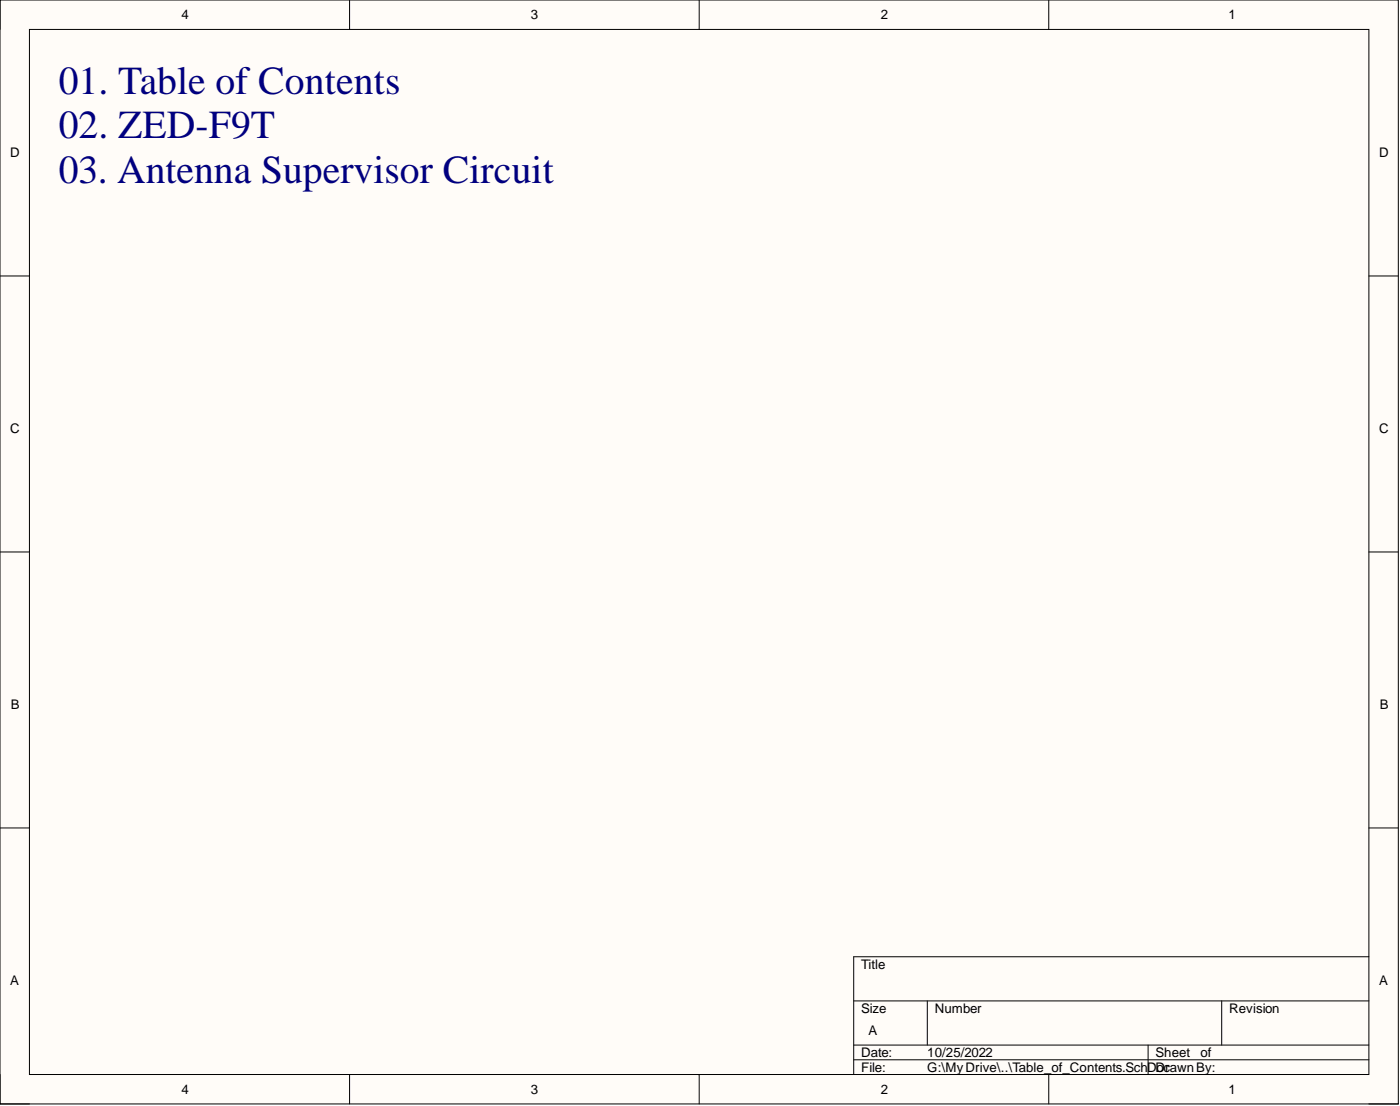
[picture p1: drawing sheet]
<svg xmlns="http://www.w3.org/2000/svg" width="241mm" height="190mm" viewBox="0 0 241 190" stroke-linecap="round" stroke-linejoin="round" font-family="sans-serif">
<defs><g id="words">
<g font-size="6.8" fill="#000080">
<text x="10.1" y="16.2">01. Table of Contents</text>
<text x="10.1" y="23.8">02. ZED-F9T</text>
<text x="10.1" y="31.4">03. Antenna Supervisor Circuit</text>
</g>
<g font-size="2.3">
<text x="31.3" y="3.3">4</text>
<text x="91.5" y="3.3">3</text>
<text x="151.8" y="3.3">2</text>
<text x="211.8" y="3.3">1</text>
<text x="1.8" y="27.1">D</text>
<text x="237.7" y="27.1">D</text>
<text x="1.8" y="74.6">C</text>
<text x="237.7" y="74.6">C</text>
<text x="1.9" y="122.2">B</text>
<text x="237.8" y="122.2">B</text>
<text x="148.4" y="166.8">Title</text>
<text x="1.8" y="169.7">A</text>
<text x="237.7" y="169.7">A</text>
<text x="148.4" y="174.4">Size</text>
<text x="149.7" y="178.2">A</text>
<text x="161.1" y="174.4">Number</text>
<text x="211.8" y="174.4">Revision</text>
<text x="148.4" y="182">Date:</text>
<text x="148.4" y="184.6">File:</text>
<text x="159.8" y="182">10/25/2022</text>
<text x="159.8" y="184.6">G:\MyDrive\..\Table_of_Contents.SchDDrawnBy:</text>
<text x="199.2" y="182">Sheet</text>
<text x="199.3" y="184.6">oc</text>
<text x="206.9" y="182">of</text>
<text x="31.3" y="188.4">4</text>
<text x="91.5" y="188.4">3</text>
<text x="151.8" y="188.4">2</text>
<text x="211.8" y="188.4">1</text>
</g>
</g></defs>
<path d="M0 0h241v190.1h-241z" fill-rule="evenodd" fill="#fffcf8"/>
<path d="M0 0h241v190.1h-241z" fill="none" stroke="#000" stroke-width=".17"/>
<path d="M5.1 5.1h230.8v180h-230.8z" fill-rule="evenodd" fill="#fffcf8"/>
<g fill="none" stroke="#000" stroke-width=".17">
<path d="M0 0v5.1M5.1 5.1h230.8v180h-230.8zM60.3 0v5.1M120.5 0v5.1M180.8 0v5.1M0 47.5h5.1M235.9 47.5h5.1M0 95.1h5.1M235.9 95.1h5.1M0 142.6h5.1M235.9 142.6h5.1M147.1 172.4h88.8"/>
<path d="M159.8 172.4v7.6M210.6 172.4v7.6M235.9 164.8h-88.8v20.3M0 185.1v5h5.1M60.3 185.1v5M120.5 185.1v5M147.1 180h88.8M147.1 182.5h88.8M180.8 185.1v5M197.9 180v5.1M235.9 190.1h5.1"/>
</g>
<use href="#words"/>
</svg>
